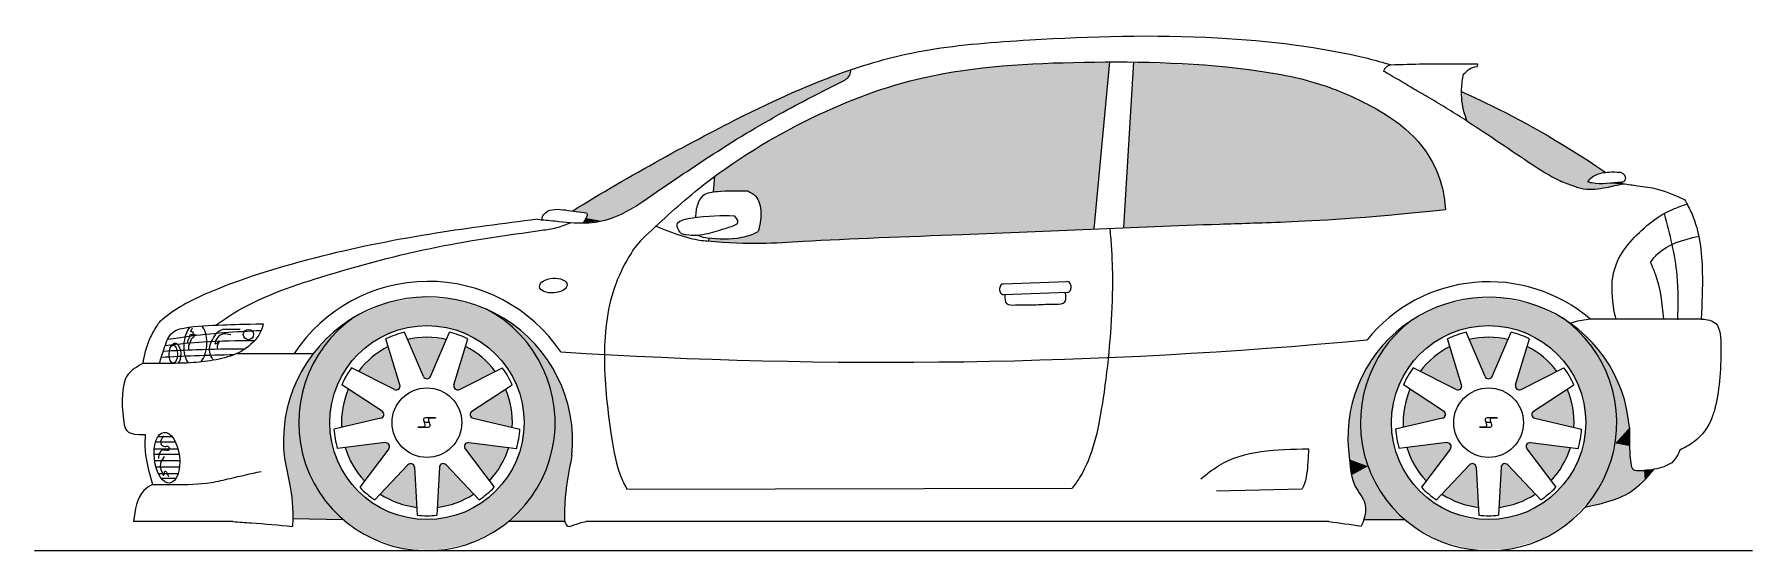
# Model space of a CAD drawing. Header units: millimetres. Extents: x 260.68 to 265.1, y 243.55 to 244.88.
import ezdxf

# ---------------------------------------------------------------- set-up
doc = ezdxf.new("R2010")
doc.units = ezdxf.units.MM
doc.layers.add('HATCH', color=7, linetype='Continuous')

# ---------------------------------------------------------------- blocks, each defined once
blk = doc.blocks.new('*U1')
at = {"layer": 'HATCH', "linetype": 'Continuous'}
for points in [[(119.2077, 113.9898), (119.1284, 113.9704), (119.3693, 113.9738)], [(119.2894, 113.991), (119.2077, 113.9898), (119.3693, 113.9738)], [(119.0554, 113.9337), (118.9932, 113.8728), (119.1885, 113.911)], [(119.1284, 113.9704), (119.0554, 113.9337), (119.4433, 113.9393)], [(119.4433, 113.9393), (119.0554, 113.9337), (119.2532, 113.9196)], [(119.0554, 113.9337), (119.1885, 113.911), (119.2532, 113.9196)], [(119.3693, 113.9738), (119.1284, 113.9704), (119.4433, 113.9393)], [(119.4433, 113.9393), (119.2532, 113.9196), (119.3179, 113.911)], [(119.4433, 113.9393), (119.3179, 113.911), (119.5072, 113.8802)], [(119.1885, 113.911), (118.9932, 113.8728), (119.1282, 113.8861)], [(119.1282, 113.8861), (118.9932, 113.8728), (119.0764, 113.8463)], [(119.3179, 113.911), (119.3782, 113.8861), (119.5072, 113.8802)], [(119.3782, 113.8861), (119.43, 113.8463), (119.5072, 113.8802)], [(118.9932, 113.8728), (118.9491, 113.7977), (119.0764, 113.8463)], [(119.0764, 113.8463), (118.9491, 113.7977), (119.0367, 113.7946)], [(119.5072, 113.8802), (119.43, 113.8463), (119.5534, 113.8065)], [(119.43, 113.8463), (119.4697, 113.7946), (119.5534, 113.8065)], [(118.9491, 113.7977), (118.9262, 113.7138), (119.0367, 113.7946)], [(119.5534, 113.8065), (119.4697, 113.7946), (119.5788, 113.7232)], [(119.0367, 113.7946), (118.9262, 113.7138), (119.0117, 113.7343)], [(119.4697, 113.7946), (119.4947, 113.7343), (119.5788, 113.7232)], [(118.9262, 113.7138), (118.926, 113.6267), (119.0032, 113.6696)], [(119.0117, 113.7343), (118.9262, 113.7138), (119.0032, 113.6696)], [(119.4947, 113.7343), (119.5032, 113.6696), (119.5788, 113.7232)], [(119.5788, 113.7232), (119.5032, 113.6696), (119.5815, 113.6362)], [(119.0032, 113.6696), (118.926, 113.6267), (119.0117, 113.6048)], [(119.5032, 113.6696), (119.4947, 113.6048), (119.5815, 113.6362)], [(118.926, 113.6267), (118.9486, 113.5426), (119.0117, 113.6048)], [(119.5815, 113.6362), (119.4947, 113.6048), (119.5613, 113.5515)], [(119.0117, 113.6048), (118.9486, 113.5426), (119.0367, 113.5446)], [(119.4947, 113.6048), (119.4697, 113.5446), (119.5613, 113.5515)], [(119.0367, 113.5446), (118.9486, 113.5426), (119.0764, 113.4928)], [(118.9486, 113.5426), (118.9923, 113.4674), (119.0764, 113.4928)], [(119.4697, 113.5446), (119.43, 113.4928), (119.5197, 113.475)], [(119.5613, 113.5515), (119.4697, 113.5446), (119.5197, 113.475)], [(119.0764, 113.4928), (118.9923, 113.4674), (119.1282, 113.453)], [(119.43, 113.4928), (119.3782, 113.453), (119.5197, 113.475)], [(118.9923, 113.4674), (119.0543, 113.4062), (119.1282, 113.453)], [(119.1282, 113.453), (119.0543, 113.4062), (119.1885, 113.4281)], [(119.3782, 113.453), (119.3179, 113.4281), (119.4596, 113.4121)], [(119.5197, 113.475), (119.3782, 113.453), (119.4596, 113.4121)], [(119.1885, 113.4281), (119.0543, 113.4062), (119.2532, 113.4196)], [(119.2532, 113.4196), (119.0543, 113.4062), (119.4596, 113.4121)], [(119.4596, 113.4121), (119.0543, 113.4062), (119.3851, 113.3671)], [(119.0543, 113.4062), (119.13, 113.3634), (119.3851, 113.3671)], [(119.3179, 113.4281), (119.2532, 113.4196), (119.4596, 113.4121)], [(119.3851, 113.3671), (119.13, 113.3634), (119.3014, 113.3431)], [(119.13, 113.3634), (119.2144, 113.3418), (119.3014, 113.3431)]]:
    blk.add_solid(points, dxfattribs=at)
blk = doc.blocks.new('*U2')
at = {"layer": 'HATCH', "color": 251, "linetype": 'Continuous'}
for points in [[(119.0554, 113.9337), (118.9916, 113.8808), (118.9951, 113.8752)], [(119.4433, 113.9393), (119.5104, 113.8763), (119.5106, 113.8862)], [(119.5106, 113.8862), (119.5104, 113.8763), (119.5635, 113.8188)], [(118.9916, 113.8808), (118.9415, 113.8147), (118.9951, 113.8752)], [(118.9951, 113.8752), (118.9415, 113.8147), (118.9515, 113.8034)], [(119.5104, 113.8763), (119.5575, 113.7973), (119.5635, 113.8188)], [(118.9415, 113.8147), (118.9077, 113.7391), (118.9515, 113.8034)], [(118.9515, 113.8034), (118.9077, 113.7391), (118.9275, 113.7229)], [(119.5635, 113.8188), (119.5575, 113.7973), (119.5992, 113.7409)], [(119.5575, 113.7973), (119.5809, 113.7083), (119.5992, 113.7409)], [(118.9077, 113.7391), (118.892, 113.6577), (118.9275, 113.7229)], [(118.9275, 113.7229), (118.892, 113.6577), (118.9246, 113.639)], [(119.5992, 113.7409), (119.5809, 113.7083), (119.6156, 113.6568)], [(119.5809, 113.7083), (119.5789, 113.6163), (119.6156, 113.6568)], [(118.892, 113.6577), (118.8951, 113.5749), (118.9246, 113.639)], [(118.9246, 113.639), (118.8951, 113.5749), (118.9429, 113.5571)], [(119.6156, 113.6568), (119.5789, 113.6163), (119.6157, 113.6284)], [(119.6157, 113.6284), (119.5789, 113.6163), (119.616, 113.6093)], [(119.5789, 113.6163), (119.5515, 113.5285), (119.616, 113.6093)], [(119.616, 113.6093), (119.5515, 113.5285), (119.6166, 113.5896)], [(119.6166, 113.5896), (119.5515, 113.5285), (119.6184, 113.5699)], [(118.8951, 113.5749), (118.9002, 113.5338), (118.9429, 113.5571)], [(118.9429, 113.5571), (118.9002, 113.5338), (118.9814, 113.4824)], [(118.9002, 113.5338), (118.9154, 113.4963), (118.9814, 113.4824)], [(119.6184, 113.5699), (119.5515, 113.5285), (119.6241, 113.5503)], [(119.6241, 113.5503), (119.5515, 113.5285), (119.6368, 113.5461)], [(119.6368, 113.5461), (119.5515, 113.5285), (119.6533, 113.546)], [(119.6533, 113.546), (119.5515, 113.5285), (119.6549, 113.5219)], [(119.6782, 113.5492), (119.6533, 113.546), (119.6549, 113.5219)], [(118.9154, 113.4963), (118.9348, 113.4606), (118.9814, 113.4824)], [(119.5515, 113.5285), (119.501, 113.4516), (119.6549, 113.5219)], [(119.6549, 113.5219), (119.501, 113.4516), (119.6263, 113.4969)], [(119.6263, 113.4969), (119.501, 113.4516), (119.5855, 113.4746)], [(118.9814, 113.4824), (118.9348, 113.4606), (119.0374, 113.4198)], [(118.9348, 113.4606), (118.9362, 113.4404), (119.0374, 113.4198)], [(119.5855, 113.4746), (119.501, 113.4516), (119.5518, 113.4635)], [(118.9362, 113.4404), (118.9319, 113.4198), (119.0374, 113.4198)]]:
    blk.add_solid(points, dxfattribs=at)
blk = doc.blocks.new('*U3')
at = {"layer": 'HATCH', "color": 251, "linetype": 'Continuous'}
for points in [[(116.334, 113.9418), (116.2656, 113.8898), (116.2701, 113.8844)], [(116.6735, 113.962), (116.7402, 113.9158), (116.7409, 113.9234)], [(116.2656, 113.8898), (116.2109, 113.8235), (116.2701, 113.8844)], [(116.7409, 113.9234), (116.7402, 113.9158), (116.7989, 113.8716)], [(116.7402, 113.9158), (116.7937, 113.8548), (116.7989, 113.8716)], [(116.2701, 113.8844), (116.2109, 113.8235), (116.2231, 113.8124)], [(116.7989, 113.8716), (116.7937, 113.8548), (116.8449, 113.809)], [(116.7937, 113.8548), (116.8306, 113.7825), (116.8449, 113.809)], [(116.2109, 113.8235), (116.1728, 113.7465), (116.2231, 113.8124)], [(116.2231, 113.8124), (116.1728, 113.7465), (116.1963, 113.7308)], [(116.8449, 113.809), (116.8306, 113.7825), (116.8769, 113.7381)], [(116.8306, 113.7825), (116.8488, 113.7035), (116.8769, 113.7381)], [(116.1728, 113.7465), (116.1535, 113.6627), (116.1963, 113.7308)], [(116.1963, 113.7308), (116.1535, 113.6627), (116.1915, 113.645)], [(116.8769, 113.7381), (116.8488, 113.7035), (116.8934, 113.6622)], [(116.8488, 113.7035), (116.8471, 113.6223), (116.8934, 113.6622)], [(116.1535, 113.6627), (116.1538, 113.5768), (116.1915, 113.645)], [(116.1915, 113.645), (116.1538, 113.5768), (116.209, 113.5608)], [(116.8471, 113.6223), (116.8257, 113.5441), (116.8938, 113.5845)], [(116.8934, 113.6622), (116.8471, 113.6223), (116.8938, 113.5845)], [(116.1538, 113.5768), (116.1676, 113.5071), (116.209, 113.5608)], [(116.8938, 113.5845), (116.8257, 113.5441), (116.8789, 113.4999)], [(116.209, 113.5608), (116.1676, 113.5071), (116.2476, 113.4841)], [(116.8257, 113.5441), (116.7859, 113.4734), (116.8789, 113.4999)], [(116.1676, 113.5071), (116.1733, 113.4704), (116.2476, 113.4841)], [(116.8789, 113.4999), (116.7859, 113.4734), (116.875, 113.4146)], [(116.2476, 113.4841), (116.1733, 113.4704), (116.3047, 113.4199)], [(116.1733, 113.4704), (116.1751, 113.4224), (116.3047, 113.4199)], [(116.7859, 113.4734), (116.73, 113.4146), (116.875, 113.4146)]]:
    blk.add_solid(points, dxfattribs=at)
blk = doc.blocks.new('*U4')
at = {"layer": 'HATCH', "linetype": 'Continuous'}
for points in [[(116.4146, 113.9773), (116.334, 113.9418), (116.6735, 113.962)], [(116.5013, 113.9929), (116.4146, 113.9773), (116.5892, 113.9877)], [(116.5892, 113.9877), (116.4146, 113.9773), (116.6735, 113.962)], [(116.334, 113.9418), (116.2703, 113.8847), (116.4558, 113.911)], [(116.6735, 113.962), (116.334, 113.9418), (116.5205, 113.9196)], [(116.334, 113.9418), (116.4558, 113.911), (116.5205, 113.9196)], [(116.6735, 113.962), (116.5205, 113.9196), (116.7435, 113.9128)], [(116.4558, 113.911), (116.2703, 113.8847), (116.3955, 113.8861)], [(116.3955, 113.8861), (116.2703, 113.8847), (116.3438, 113.8463)], [(116.5205, 113.9196), (116.5852, 113.911), (116.7435, 113.9128)], [(116.7435, 113.9128), (116.5852, 113.911), (116.7986, 113.8473)], [(116.5852, 113.911), (116.6455, 113.8861), (116.7986, 113.8473)], [(116.6455, 113.8861), (116.6973, 113.8463), (116.7986, 113.8473)], [(116.2703, 113.8847), (116.2234, 113.8131), (116.3438, 113.8463)], [(116.3438, 113.8463), (116.2234, 113.8131), (116.304, 113.7946)], [(116.7986, 113.8473), (116.6973, 113.8463), (116.8349, 113.7699)], [(116.6973, 113.8463), (116.737, 113.7946), (116.8349, 113.7699)], [(116.2234, 113.8131), (116.1965, 113.7319), (116.304, 113.7946)], [(116.304, 113.7946), (116.1965, 113.7319), (116.2791, 113.7343)], [(116.737, 113.7946), (116.762, 113.7343), (116.8349, 113.7699)], [(116.8349, 113.7699), (116.762, 113.7343), (116.8501, 113.6857)], [(116.1965, 113.7319), (116.1913, 113.6465), (116.2705, 113.6696)], [(116.2791, 113.7343), (116.1965, 113.7319), (116.2705, 113.6696)], [(116.762, 113.7343), (116.7705, 113.6696), (116.8501, 113.6857)], [(116.2705, 113.6696), (116.1913, 113.6465), (116.2791, 113.6048)], [(116.7705, 113.6696), (116.762, 113.6048), (116.8432, 113.6004)], [(116.8501, 113.6857), (116.7705, 113.6696), (116.8432, 113.6004)], [(116.1913, 113.6465), (116.2083, 113.5626), (116.2791, 113.6048)], [(116.2791, 113.6048), (116.2083, 113.5626), (116.304, 113.5446)], [(116.762, 113.6048), (116.737, 113.5446), (116.8432, 113.6004)], [(116.8432, 113.6004), (116.737, 113.5446), (116.8146, 113.5197)], [(116.2083, 113.5626), (116.2463, 113.4859), (116.304, 113.5446)], [(116.304, 113.5446), (116.2463, 113.4859), (116.3438, 113.4928)], [(116.737, 113.5446), (116.6973, 113.4928), (116.8146, 113.5197)], [(116.3438, 113.4928), (116.2463, 113.4859), (116.3955, 113.453)], [(116.6973, 113.4928), (116.6455, 113.453), (116.7662, 113.4492)], [(116.8146, 113.5197), (116.6973, 113.4928), (116.7662, 113.4492)], [(116.2463, 113.4859), (116.3028, 113.4216), (116.3955, 113.453)], [(116.3955, 113.453), (116.3028, 113.4216), (116.4558, 113.4281)], [(116.6455, 113.453), (116.5852, 113.4281), (116.7662, 113.4492)], [(116.7662, 113.4492), (116.5852, 113.4281), (116.7012, 113.3934)], [(116.4558, 113.4281), (116.3028, 113.4216), (116.5205, 113.4196)], [(116.3028, 113.4216), (116.3738, 113.374), (116.5205, 113.4196)], [(116.5205, 113.4196), (116.3738, 113.374), (116.7012, 113.3934)], [(116.5852, 113.4281), (116.5205, 113.4196), (116.7012, 113.3934)], [(116.7012, 113.3934), (116.3738, 113.374), (116.6242, 113.3562)], [(116.3738, 113.374), (116.4548, 113.3462), (116.6242, 113.3562)], [(116.6242, 113.3562), (116.4548, 113.3462), (116.5401, 113.3401)]]:
    blk.add_solid(points, dxfattribs=at)
blk = doc.blocks.new('*U5')
at = {"layer": 'HATCH', "color": 251, "linetype": 'Continuous'}
for points in [[(116.5958, 113.4628), (116.5526, 113.5545), (116.547, 113.4511)], [(116.5526, 113.5545), (116.5958, 113.4628), (116.5559, 113.5614)], [(116.5559, 113.5614), (116.6407, 113.4853), (116.563, 113.564)], [(116.6407, 113.4853), (116.5559, 113.5614), (116.5958, 113.4628)], [(116.5699, 113.5608), (116.563, 113.564), (116.6407, 113.4853)]]:
    blk.add_solid(points, dxfattribs=at)
blk = doc.blocks.new('*U6')
at = {"layer": 'HATCH', "color": 251, "linetype": 'Continuous'}
for points in [[(116.6171, 113.6094), (116.731, 113.6056), (116.6209, 113.616)], [(116.731, 113.6056), (116.6171, 113.6094), (116.7111, 113.5596)], [(116.6191, 113.6021), (116.7111, 113.5596), (116.6171, 113.6094)], [(116.7111, 113.5596), (116.6191, 113.6021), (116.6812, 113.5192)], [(116.6282, 113.618), (116.6209, 113.616), (116.731, 113.6056)]]:
    blk.add_solid(points, dxfattribs=at)
blk = doc.blocks.new('*U7')
at = {"layer": 'HATCH', "color": 251, "linetype": 'Continuous'}
for points in [[(116.6362, 113.6993), (116.6319, 113.693), (116.7229, 113.7559)], [(116.6332, 113.6856), (116.7229, 113.7559), (116.6319, 113.693)], [(116.7229, 113.7559), (116.6332, 113.6856), (116.7372, 113.7078)], [(116.6394, 113.6812), (116.7372, 113.7078), (116.6332, 113.6856)], [(116.7372, 113.7078), (116.6394, 113.6812), (116.7402, 113.6576)]]:
    blk.add_solid(points, dxfattribs=at)
blk = doc.blocks.new('*U8')
at = {"layer": 'HATCH', "color": 251, "linetype": 'Continuous'}
for points in [[(116.59, 113.7667), (116.5907, 113.7591), (116.6201, 113.8658)], [(116.5966, 113.7542), (116.6201, 113.8658), (116.5907, 113.7591)], [(116.6201, 113.8658), (116.5966, 113.7542), (116.662, 113.8381)], [(116.6041, 113.7548), (116.662, 113.8381), (116.5966, 113.7542)], [(116.662, 113.8381), (116.6041, 113.7548), (116.6965, 113.8016)]]:
    blk.add_solid(points, dxfattribs=at)
blk = doc.blocks.new('*U9')
at = {"layer": 'HATCH', "color": 251, "linetype": 'Continuous'}
for points in [[(116.4707, 113.8838), (116.5243, 113.7833), (116.5205, 113.8896)], [(116.5297, 113.7886), (116.5205, 113.8896), (116.5243, 113.7833)], [(116.5205, 113.8896), (116.5297, 113.7886), (116.5704, 113.8838)], [(116.5113, 113.7886), (116.5167, 113.7833), (116.4707, 113.8838)], [(116.5243, 113.7833), (116.4707, 113.8838), (116.5167, 113.7833)]]:
    blk.add_solid(points, dxfattribs=at)
blk = doc.blocks.new('*U10')
at = {"layer": 'HATCH', "color": 251, "linetype": 'Continuous'}
for points in [[(116.3791, 113.8381), (116.4511, 113.7667), (116.421, 113.8658)], [(116.3446, 113.8016), (116.4503, 113.7591), (116.3791, 113.8381)], [(116.437, 113.7548), (116.4445, 113.7542), (116.3446, 113.8016)], [(116.4503, 113.7591), (116.3446, 113.8016), (116.4445, 113.7542)], [(116.4511, 113.7667), (116.3791, 113.8381), (116.4503, 113.7591)]]:
    blk.add_solid(points, dxfattribs=at)
blk = doc.blocks.new('*U11')
at = {"layer": 'HATCH', "color": 251, "linetype": 'Continuous'}
for points in [[(116.3039, 113.7078), (116.4049, 113.6993), (116.3182, 113.7559)], [(116.3009, 113.6576), (116.4092, 113.693), (116.3039, 113.7078)], [(116.4092, 113.693), (116.3009, 113.6576), (116.4079, 113.6856)], [(116.4017, 113.6812), (116.4079, 113.6856), (116.3009, 113.6576)], [(116.4049, 113.6993), (116.3039, 113.7078), (116.4092, 113.693)]]:
    blk.add_solid(points, dxfattribs=at)
blk = doc.blocks.new('*U12')
at = {"layer": 'HATCH', "color": 251, "linetype": 'Continuous'}
for points in [[(116.33, 113.5596), (116.4128, 113.618), (116.31, 113.6056)], [(116.4128, 113.618), (116.33, 113.5596), (116.4201, 113.616)], [(116.3599, 113.5192), (116.4201, 113.616), (116.33, 113.5596)], [(116.4201, 113.616), (116.3599, 113.5192), (116.4239, 113.6094)], [(116.422, 113.6021), (116.4239, 113.6094), (116.3599, 113.5192)]]:
    blk.add_solid(points, dxfattribs=at)
blk = doc.blocks.new('*U13')
at = {"layer": 'HATCH', "color": 251, "linetype": 'Continuous'}
for points in [[(116.4453, 113.4628), (116.4712, 113.5608), (116.4004, 113.4853)], [(116.4941, 113.4511), (116.4781, 113.564), (116.4453, 113.4628)], [(116.4712, 113.5608), (116.4453, 113.4628), (116.4781, 113.564)], [(116.4781, 113.564), (116.4941, 113.4511), (116.4852, 113.5614)], [(116.4885, 113.5545), (116.4852, 113.5614), (116.4941, 113.4511)]]:
    blk.add_solid(points, dxfattribs=at)
blk = doc.blocks.new('*U14')
at = {"layer": 'HATCH', "color": 251, "linetype": 'Continuous'}
for points in [[(119.3284, 113.4628), (119.2853, 113.5545), (119.2796, 113.4511)], [(119.2853, 113.5545), (119.3284, 113.4628), (119.2885, 113.5614)], [(119.2885, 113.5614), (119.3733, 113.4853), (119.2956, 113.564)], [(119.3733, 113.4853), (119.2885, 113.5614), (119.3284, 113.4628)], [(119.3025, 113.5608), (119.2956, 113.564), (119.3733, 113.4853)]]:
    blk.add_solid(points, dxfattribs=at)
blk = doc.blocks.new('*U15')
at = {"layer": 'HATCH', "color": 251, "linetype": 'Continuous'}
for points in [[(119.3498, 113.6094), (119.4637, 113.6056), (119.3536, 113.616)], [(119.4637, 113.6056), (119.3498, 113.6094), (119.4437, 113.5596)], [(119.3517, 113.6021), (119.4437, 113.5596), (119.3498, 113.6094)], [(119.4437, 113.5596), (119.3517, 113.6021), (119.4138, 113.5192)], [(119.3609, 113.618), (119.3536, 113.616), (119.4637, 113.6056)]]:
    blk.add_solid(points, dxfattribs=at)
blk = doc.blocks.new('*U16')
at = {"layer": 'HATCH', "color": 251, "linetype": 'Continuous'}
for points in [[(119.3688, 113.6993), (119.3645, 113.693), (119.4555, 113.7559)], [(119.3658, 113.6856), (119.4555, 113.7559), (119.3645, 113.693)], [(119.4555, 113.7559), (119.3658, 113.6856), (119.4698, 113.7078)], [(119.372, 113.6812), (119.4698, 113.7078), (119.3658, 113.6856)], [(119.4698, 113.7078), (119.372, 113.6812), (119.4729, 113.6576)]]:
    blk.add_solid(points, dxfattribs=at)
blk = doc.blocks.new('*U17')
at = {"layer": 'HATCH', "color": 251, "linetype": 'Continuous'}
for points in [[(119.3227, 113.7667), (119.3234, 113.7591), (119.3527, 113.8658)], [(119.3292, 113.7542), (119.3527, 113.8658), (119.3234, 113.7591)], [(119.3527, 113.8658), (119.3292, 113.7542), (119.3946, 113.8381)], [(119.3368, 113.7548), (119.3946, 113.8381), (119.3292, 113.7542)], [(119.3946, 113.8381), (119.3368, 113.7548), (119.4291, 113.8016)]]:
    blk.add_solid(points, dxfattribs=at)
blk = doc.blocks.new('*U18')
at = {"layer": 'HATCH', "color": 251, "linetype": 'Continuous'}
for points in [[(119.2033, 113.8838), (119.257, 113.7833), (119.2532, 113.8896)], [(119.2624, 113.7886), (119.2532, 113.8896), (119.257, 113.7833)], [(119.2532, 113.8896), (119.2624, 113.7886), (119.3031, 113.8838)], [(119.244, 113.7886), (119.2494, 113.7833), (119.2033, 113.8838)], [(119.257, 113.7833), (119.2033, 113.8838), (119.2494, 113.7833)]]:
    blk.add_solid(points, dxfattribs=at)
blk = doc.blocks.new('*U19')
at = {"layer": 'HATCH', "color": 251, "linetype": 'Continuous'}
for points in [[(119.1118, 113.8381), (119.1837, 113.7667), (119.1537, 113.8658)], [(119.0772, 113.8016), (119.183, 113.7591), (119.1118, 113.8381)], [(119.1696, 113.7548), (119.1772, 113.7542), (119.0772, 113.8016)], [(119.183, 113.7591), (119.0772, 113.8016), (119.1772, 113.7542)], [(119.1837, 113.7667), (119.1118, 113.8381), (119.183, 113.7591)]]:
    blk.add_solid(points, dxfattribs=at)
blk = doc.blocks.new('*U20')
at = {"layer": 'HATCH', "color": 251, "linetype": 'Continuous'}
for points in [[(119.0365, 113.7078), (119.1375, 113.6993), (119.0508, 113.7559)], [(119.0335, 113.6576), (119.1418, 113.693), (119.0365, 113.7078)], [(119.1418, 113.693), (119.0335, 113.6576), (119.1405, 113.6856)], [(119.1343, 113.6812), (119.1405, 113.6856), (119.0335, 113.6576)], [(119.1375, 113.6993), (119.0365, 113.7078), (119.1418, 113.693)]]:
    blk.add_solid(points, dxfattribs=at)
blk = doc.blocks.new('*U21')
at = {"layer": 'HATCH', "color": 251, "linetype": 'Continuous'}
for points in [[(119.0627, 113.5596), (119.1455, 113.618), (119.0427, 113.6056)], [(119.1455, 113.618), (119.0627, 113.5596), (119.1528, 113.616)], [(119.0926, 113.5192), (119.1528, 113.616), (119.0627, 113.5596)], [(119.1528, 113.616), (119.0926, 113.5192), (119.1566, 113.6094)], [(119.1547, 113.6021), (119.1566, 113.6094), (119.0926, 113.5192)]]:
    blk.add_solid(points, dxfattribs=at)
blk = doc.blocks.new('*U22')
at = {"layer": 'HATCH', "color": 251, "linetype": 'Continuous'}
for points in [[(119.1779, 113.4628), (119.2038, 113.5608), (119.133, 113.4853)], [(119.2268, 113.4511), (119.2107, 113.564), (119.1779, 113.4628)], [(119.2038, 113.5608), (119.1779, 113.4628), (119.2107, 113.564)], [(119.2107, 113.564), (119.2268, 113.4511), (119.2178, 113.5614)], [(119.2211, 113.5545), (119.2178, 113.5614), (119.2268, 113.4511)]]:
    blk.add_solid(points, dxfattribs=at)
blk = doc.blocks.new('*U23')
at = {"layer": 'HATCH', "linetype": 'Continuous'}
for points in [[(117.5929, 114.5508), (117.4808, 114.5286), (117.4225, 114.4615)], [(117.6106, 114.5785), (117.4808, 114.5286), (117.607, 114.562)], [(117.607, 114.562), (117.4808, 114.5286), (117.5929, 114.5508)], [(117.4808, 114.5286), (117.4076, 114.4955), (117.4225, 114.4615)], [(117.4225, 114.4615), (117.3221, 114.4537), (117.2579, 114.362)], [(117.4076, 114.4955), (117.3221, 114.4537), (117.4225, 114.4615)], [(117.3221, 114.4537), (117.2222, 114.4021), (117.2579, 114.362)], [(117.2222, 114.4021), (117.1134, 114.343), (117.2579, 114.362)], [(117.1134, 114.343), (116.8957, 114.2153), (117.0983, 114.2548)], [(117.2579, 114.362), (117.1134, 114.343), (117.0983, 114.2548)], [(117.0983, 114.2548), (116.8957, 114.2153), (117.0159, 114.2045)], [(116.8957, 114.2153), (116.9315, 114.2105), (117.0159, 114.2045)], [(116.9301, 114.1968), (116.9225, 114.1841), (116.9704, 114.1894)], [(116.9315, 114.2105), (116.9301, 114.1968), (117.0159, 114.2045)], [(117.0159, 114.2045), (116.9301, 114.1968), (116.9704, 114.1894)]]:
    blk.add_solid(points, dxfattribs=at)
blk = doc.blocks.new('*U24')
at = {"layer": 'HATCH', "linetype": 'Continuous'}
for points in [[(118.1389, 114.5967), (118.0022, 114.589), (118.2379, 114.1689)], [(118.278, 114.5991), (118.1389, 114.5967), (118.2379, 114.1689)], [(117.8692, 114.5726), (117.741, 114.544), (118.2379, 114.1689)], [(118.0022, 114.589), (117.8692, 114.5726), (118.2379, 114.1689)], [(117.741, 114.544), (117.6173, 114.5018), (118.2379, 114.1689)], [(117.6173, 114.5018), (117.4961, 114.4474), (118.2379, 114.1689)], [(117.4961, 114.4474), (117.3767, 114.3818), (118.2379, 114.1689)], [(117.3767, 114.3818), (117.262, 114.3049), (117.3462, 114.2668)], [(117.3767, 114.3818), (117.3462, 114.2668), (118.2379, 114.1689)], [(117.262, 114.3049), (117.2582, 114.2645), (117.3462, 114.2668)], [(117.3462, 114.2668), (117.3695, 114.2491), (118.2379, 114.1689)], [(117.3695, 114.2491), (117.3795, 114.2209), (118.2379, 114.1689)], [(117.3795, 114.2209), (117.3791, 114.1906), (118.2379, 114.1689)], [(117.3729, 114.1617), (117.3431, 114.15), (117.9849, 114.1582)], [(117.9849, 114.1582), (117.3431, 114.15), (117.7244, 114.148)], [(117.3791, 114.1906), (117.3729, 114.1617), (118.2379, 114.1689)], [(118.2379, 114.1689), (117.3729, 114.1617), (117.9849, 114.1582)], [(117.2471, 114.1455), (117.2463, 114.1374), (117.3113, 114.1445)], [(117.3113, 114.1445), (117.2463, 114.1374), (117.5985, 114.1427)], [(117.5985, 114.1427), (117.2463, 114.1374), (117.4839, 114.1368)], [(117.2463, 114.1374), (117.318, 114.1327), (117.4839, 114.1368)], [(117.3431, 114.15), (117.3113, 114.1445), (117.7244, 114.148)], [(117.7244, 114.148), (117.3113, 114.1445), (117.5985, 114.1427)], [(117.4839, 114.1368), (117.318, 114.1327), (117.378, 114.132)]]:
    blk.add_solid(points, dxfattribs=at)
blk = doc.blocks.new('*U25')
at = {"layer": 'HATCH', "linetype": 'Continuous'}
for points in [[(118.3403, 114.5989), (118.3144, 114.1721), (118.5526, 114.5887)], [(118.5526, 114.5887), (118.3144, 114.1721), (118.66, 114.5763)], [(118.66, 114.5763), (118.3144, 114.1721), (118.7691, 114.5559)], [(118.7691, 114.5559), (118.3144, 114.1721), (118.826, 114.5395)], [(118.826, 114.5395), (118.3144, 114.1721), (118.8853, 114.5168)], [(118.8853, 114.5168), (118.3144, 114.1721), (118.9445, 114.4886)], [(118.9445, 114.4886), (118.3144, 114.1721), (118.9993, 114.4563)], [(118.9993, 114.4563), (118.3144, 114.1721), (119.0471, 114.4194)], [(119.0471, 114.4194), (118.3144, 114.1721), (119.087, 114.3751)], [(119.087, 114.3751), (118.3144, 114.1721), (119.1182, 114.3204)], [(119.1182, 114.3204), (118.3144, 114.1721), (119.1303, 114.2882)], [(119.1303, 114.2882), (118.3144, 114.1721), (119.1354, 114.2703)], [(119.1354, 114.2703), (118.3144, 114.1721), (119.1383, 114.254)], [(119.1383, 114.254), (118.3144, 114.1721), (119.1401, 114.2396)], [(119.1401, 114.2396), (118.3144, 114.1721), (119.1423, 114.2192)], [(119.1423, 114.2192), (118.3144, 114.1721), (119.0767, 114.2124)], [(119.0767, 114.2124), (118.3144, 114.1721), (119.0178, 114.2067)], [(119.0178, 114.2067), (118.3144, 114.1721), (118.9652, 114.202)], [(118.9652, 114.202), (118.3144, 114.1721), (118.9182, 114.1981)], [(118.9182, 114.1981), (118.3144, 114.1721), (118.8387, 114.1925)], [(118.8387, 114.1925), (118.3144, 114.1721), (118.7746, 114.189)], [(118.7746, 114.189), (118.3144, 114.1721), (118.5956, 114.1824)], [(118.7746, 114.189), (118.5956, 114.1824), (118.7213, 114.1867)], [(118.7213, 114.1867), (118.5956, 114.1824), (118.6749, 114.185)]]:
    blk.add_solid(points, dxfattribs=at)
blk = doc.blocks.new('*U26')
at = {"layer": 'HATCH', "linetype": 'Continuous'}
for points in [[(119.1835, 114.5227), (119.1864, 114.4857), (119.357, 114.4364)], [(119.1864, 114.4857), (119.1972, 114.4472), (119.357, 114.4364)], [(119.1972, 114.4472), (119.198, 114.4467), (119.357, 114.4364)], [(119.198, 114.4467), (119.3856, 114.3218), (119.357, 114.4364)], [(119.357, 114.4364), (119.3856, 114.3218), (119.4497, 114.3824)], [(119.4497, 114.3824), (119.3856, 114.3218), (119.5005, 114.3505)], [(119.5005, 114.3505), (119.3856, 114.3218), (119.5553, 114.3146)], [(119.3856, 114.3218), (119.4346, 114.2942), (119.5553, 114.3146)], [(119.5553, 114.3146), (119.4346, 114.2942), (119.5286, 114.3076)], [(119.5286, 114.3076), (119.4346, 114.2942), (119.5079, 114.2902)], [(119.4346, 114.2942), (119.4874, 114.2746), (119.5079, 114.2902)], [(119.5079, 114.2902), (119.4874, 114.2746), (119.5496, 114.2851)], [(119.5496, 114.2851), (119.4874, 114.2746), (119.5987, 114.285)], [(119.5987, 114.285), (119.4874, 114.2746), (119.5433, 114.2735)], [(119.5927, 114.2891), (119.5496, 114.2851), (119.5987, 114.285)], [(119.4874, 114.2746), (119.5151, 114.271), (119.5433, 114.2735)]]:
    blk.add_solid(points, dxfattribs=at)

msp = doc.modelspace()

# ---------------------------------------------------------------- linework, layer by layer
for p, q in [((263.403, 244.3755), (263.4431, 244.8057)), ((263.4795, 244.3787), (263.5054, 244.8056)), ((262.4233, 244.471), (262.427, 244.5114)), ((262.4114, 244.3439), (262.4122, 244.352)), ((263.1696, 244.2339), (263.3327, 244.2397)), ((263.343, 244.23), (263.3433, 244.2219)), ((263.1603, 244.2154), (263.16, 244.2236)), ((263.3337, 244.2115), (263.1706, 244.2057)), ((264.965, 244.1429), (264.6806, 244.1429)), ((261.6161, 243.9732), (261.5802, 244.0917)), ((261.6764, 243.9951), (261.6278, 244.109)), ((261.6948, 243.9951), (261.7435, 244.109)), ((261.7551, 243.9732), (261.791, 244.0917)), ((264.3488, 243.9732), (264.3129, 244.0917)), ((264.4091, 243.9951), (264.3604, 244.109)), ((264.4275, 243.9951), (264.4761, 244.109)), ((264.4878, 243.9732), (264.5237, 244.0917)), ((261.1961, 244.0542), (261.393, 244.0542)), ((261.6021, 243.9614), (261.4916, 244.0173)), ((261.7692, 243.9614), (261.8797, 244.0173)), ((264.3347, 243.9614), (264.2242, 244.0173)), ((264.5018, 243.9614), (264.6123, 244.0173)), ((261.57, 243.9058), (261.4663, 243.9735)), ((261.8013, 243.9058), (261.905, 243.9735)), ((264.3026, 243.9058), (264.1989, 243.9735)), ((264.5339, 243.9058), (264.6376, 243.9735)), ((261.5668, 243.8877), (261.4462, 243.8596)), ((261.8045, 243.8877), (261.9251, 243.8596)), ((264.2994, 243.8877), (264.1788, 243.8596)), ((264.5371, 243.8877), (264.6577, 243.8596)), ((261.5779, 243.8245), (261.455, 243.8097)), ((261.5871, 243.8086), (261.5128, 243.7095)), ((261.7841, 243.8086), (261.8584, 243.7095)), ((261.7933, 243.8245), (261.9163, 243.8097)), ((264.3106, 243.8245), (264.1876, 243.8097)), ((264.3198, 243.8086), (264.2455, 243.7095)), ((264.5168, 243.8086), (264.5911, 243.7095)), ((264.526, 243.8245), (264.6489, 243.8097)), ((261.6363, 243.7673), (261.5516, 243.677)), ((261.6535, 243.7611), (261.6603, 243.6374)), ((261.7177, 243.7611), (261.7109, 243.6374)), ((261.735, 243.7673), (261.8197, 243.677)), ((264.3689, 243.7673), (264.2842, 243.677)), ((264.3862, 243.7611), (264.393, 243.6374)), ((264.4504, 243.7611), (264.4436, 243.6374)), ((264.4676, 243.7673), (264.5523, 243.677)), ((262.2002, 243.7049), (263.3464, 243.7072)), ((263.718, 243.7004), (263.9384, 243.7054)), ((261.1863, 243.6211), (260.9306, 243.6211)), ((261.3402, 243.629), (261.4698, 243.6264)), ((262.0401, 243.6211), (261.8951, 243.6211)), ((264.0071, 243.6211), (262.0949, 243.6211)), ((264.097, 243.6264), (264.2025, 243.6264))]:
    msp.add_line(p, q)
at = {"color": 7}
for p, q in [((261.679, 243.8769), (261.6917, 243.8769)), ((261.692, 243.8761), (261.6793, 243.8761)), ((261.708, 243.8886), (261.6839, 243.8886)), ((261.708, 243.8879), (261.6969, 243.8879)), ((261.708, 243.8886), (261.708, 243.8879)), ((264.4117, 243.8769), (264.4243, 243.8769)), ((264.4246, 243.8761), (264.4119, 243.8761)), ((264.4406, 243.8886), (264.4165, 243.8886)), ((264.4406, 243.8879), (264.4295, 243.8879)), ((264.4406, 243.8886), (264.4406, 243.8879)), ((261.663, 243.8645), (261.663, 243.8651)), ((261.663, 243.8651), (261.6741, 243.8651)), ((261.663, 243.8645), (261.6871, 243.8645)), ((264.3956, 243.8645), (264.3956, 243.8651)), ((264.3956, 243.8651), (264.4068, 243.8651)), ((264.3956, 243.8645), (264.4197, 243.8645))]:
    msp.add_line(p, q, dxfattribs=at)
at = {"color": 252}
for p, q in [((260.9872, 243.8265), (261.0381, 243.8265)), ((260.9933, 243.84), (261.0296, 243.84)), ((260.9831, 243.7944), (261.0478, 243.7944)), ((260.9837, 243.8087), (261.0447, 243.8087)), ((260.9844, 243.7783), (261.0493, 243.7783)), ((260.9877, 243.7623), (261.0487, 243.7623)), ((260.9939, 243.7454), (261.0455, 243.7454)), ((261.0015, 243.7328), (261.0401, 243.7328))]:
    msp.add_line(p, q, dxfattribs=at)
at = {"color": 250}
msp.add_line((265.0979, 243.5461), (260.6751, 243.5461), dxfattribs=at)
at = {"color": 251}
msp.add_circle((261.2262, 244.1031), 0.0133, dxfattribs=at)
for centre, radius in [((261.6856, 243.8761), 0.25), ((264.4183, 243.8761), 0.25), ((261.6856, 243.8761), 0.0897), ((264.4183, 243.8761), 0.0897)]:
    msp.add_circle(centre, radius)
for centre, radius, start, end in [((261.6885, 243.8278), 0.4123, 34.017, 146.6961), ((263.17, 244.2239), 0.01, 92.0293, 182.0293), ((263.3331, 244.2297), 0.01, 2.0293, 92.0293), ((264.4188, 243.8364), 0.4028, 49.5275, 141.0811), ((261.6885, 243.8278), 0.3723, 354.3215, 186.8683), ((263.1703, 244.2157), 0.01, 182.0293, 272.0293), ((263.3333, 244.2215), 0.01, 272.0293, 2.0293), ((264.4188, 243.8364), 0.3628, 4.2604, 188.7176), ((261.6856, 243.8761), 0.33, 124.4122, 62.3926), ((264.4183, 243.8761), 0.33, 126.8299, 54.8249), ((261.6856, 243.8761), 0.24, 103.9483, 116.0517), ((261.6856, 243.8761), 0.22, 76.8954, 103.1046), ((261.6856, 243.8761), 0.24, 63.9483, 76.0517), ((264.4183, 243.8761), 0.24, 103.9483, 116.0517), ((264.4183, 243.8761), 0.22, 76.8954, 103.1046), ((264.4183, 243.8761), 0.24, 63.9483, 76.0517), ((261.6856, 243.8761), 0.22, 116.8954, 143.1046), ((261.6856, 243.8761), 0.22, 36.8954, 63.1046), ((262.8709, 257.2432), 13.2115, 266.35146, 275.36149), ((264.4183, 243.8761), 0.22, 116.8954, 143.1046), ((264.4183, 243.8761), 0.22, 36.8954, 63.1046), ((261.6856, 243.8761), 0.24, 143.9483, 156.0517), ((261.6856, 243.8761), 0.24, 23.9483, 36.0517), ((264.4183, 243.8761), 0.24, 143.9483, 156.0517), ((264.4183, 243.8761), 0.24, 23.9483, 36.0517), ((261.6856, 243.8761), 0.22, 156.8954, 183.1046), ((261.6066, 243.9703), 0.01, 243.1383, 16.8617), ((261.6856, 243.9991), 0.01, 203.1383, 336.8617), ((261.7647, 243.9703), 0.01, 163.1383, 296.8617), ((261.6856, 243.8761), 0.22, 356.8954, 23.1046), ((264.4183, 243.8761), 0.22, 156.8954, 183.1046), ((264.3392, 243.9703), 0.01, 243.1383, 16.8617), ((264.4183, 243.9991), 0.01, 203.1383, 336.8617), ((264.4973, 243.9703), 0.01, 163.1383, 296.8617), ((264.4183, 243.8761), 0.22, 356.8954, 23.1046), ((261.5645, 243.8974), 0.01, 283.1383, 56.8617), ((261.8068, 243.8974), 0.01, 123.1383, 256.8617), ((264.2971, 243.8974), 0.01, 283.1383, 56.8617), ((264.5394, 243.8974), 0.01, 123.1383, 256.8617), ((261.6856, 243.8761), 0.24, 183.9483, 196.0517), ((261.6856, 243.8761), 0.24, 343.9483, 356.0517), ((264.4183, 243.8761), 0.24, 183.9483, 196.0517), ((264.4183, 243.8761), 0.24, 343.9483, 356.0517), ((261.6856, 243.8761), 0.22, 196.8954, 223.1046), ((261.5791, 243.8146), 0.01, 323.1383, 96.8617), ((261.7921, 243.8146), 0.01, 83.1383, 216.8617), ((261.6856, 243.8761), 0.22, 316.8954, 343.1046), ((264.4183, 243.8761), 0.22, 196.8954, 223.1046), ((264.3118, 243.8146), 0.01, 323.1383, 96.8617), ((264.5248, 243.8146), 0.01, 83.1383, 216.8617), ((264.4183, 243.8761), 0.22, 316.8954, 343.1046), ((261.6436, 243.7605), 0.01, 3.1383, 136.8617), ((261.7277, 243.7605), 0.01, 43.1383, 176.8617), ((264.3762, 243.7605), 0.01, 3.1383, 136.8617), ((264.4603, 243.7605), 0.01, 43.1383, 176.8617), ((261.6856, 243.8761), 0.24, 223.9483, 236.0517), ((261.6856, 243.8761), 0.24, 303.9483, 316.0517), ((264.4183, 243.8761), 0.24, 223.9483, 236.0517), ((264.4183, 243.8761), 0.24, 303.9483, 316.0517), ((261.6856, 243.8761), 0.22, 236.8954, 263.1046), ((261.6856, 243.8761), 0.22, 276.8954, 303.1046), ((264.4183, 243.8761), 0.22, 236.8954, 263.1046), ((264.4183, 243.8761), 0.22, 276.8954, 303.1046), ((261.6856, 243.8761), 0.24, 263.9483, 276.0517), ((264.4183, 243.8761), 0.24, 263.9483, 276.0517)]:
    msp.add_arc(centre, radius, start, end)
for centre, major_axis, ratio in [((262.0109, 244.2293), (-0.0354, -0.0026), 0.532948), ((261.0162, 243.7856), (-0.0075, 0.0654), 0.493203)]:
    msp.add_ellipse(centre, major_axis=major_axis, ratio=ratio)
for centre, major_axis, ratio, start_param, end_param in [((261.0893, 244.0769), (0.0046, 0.0552), 0.532184, 6.930635, 8.9212), ((261.0893, 244.0769), (0.0046, 0.0552), 0.532184, 3.821475, 5.839648), ((261.0379, 244.0527), (-0.0004, 0.0273), 0.547582, 3.635708, 6.995514), ((261.0379, 244.0527), (-0.0004, 0.0273), 0.547582, 2.520061, 2.652161)]:
    msp.add_ellipse(centre, major_axis=major_axis, ratio=ratio, start_param=start_param, end_param=end_param, dxfattribs=at)
msp.add_ellipse((261.0327, 244.0525), major_axis=(0, 0.0231), ratio=0.476886, dxfattribs=at)
for points, knots in [([(262.0608, 244.4218), (262.2023, 244.5105), (262.525, 244.6857), (262.746, 244.7791), (262.9601, 244.8428), (263.305, 244.8692), (263.6798, 244.8807), (264.0116, 244.8418), (264.1469, 244.8043), (264.1666, 244.7984)], [0.760034, 0.760034, 0.760034, 0.760034, 39.058374, 71.954241, 100.953238, 128.117009, 175.706003, 213.32447, 219.892142, 219.892142, 219.892142, 219.892142]), ([(262.2482, 244.3571), (262.2927, 244.3987), (262.423, 244.5203), (262.6697, 244.6694), (262.9903, 244.7897), (263.3806, 244.8102), (263.7333, 244.8034), (263.9857, 244.755), (264.1842, 244.6626), (264.2758, 244.5767), (264.3031, 244.4669), (264.3073, 244.4257)], [0, 0, 0, 0, 12.873797, 37.609921, 60.409295, 90.215333, 121.5015, 133.247997, 141.249211, 156.508062, 157.690525, 157.690525, 157.690525, 157.690525]), ([(264.1666, 244.7984), (264.1947, 244.7993), (264.269, 244.8015), (264.3433, 244.8012), (264.3895, 244.8009)], [5.879151, 5.879151, 5.879151, 5.879151, 14.31178, 28.177567, 28.177567, 28.177567, 28.177567]), ([(264.3895, 244.8009), (264.3894, 244.7991), (264.3891, 244.7968), (264.3888, 244.7945), (264.3887, 244.7939)], [1.3467824, 1.3467824, 1.3467824, 1.3467824, 1.8727332, 2.0552926, 2.0552926, 2.0552926, 2.0552926]), ([(261.9694, 244.4002), (261.9847, 244.3988), (262.0261, 244.3949), (262.09, 244.3871), (262.1768, 244.402), (262.2748, 244.4691), (262.4137, 244.5644), (262.5797, 244.6669), (262.7024, 244.7292), (262.758, 244.7573)], [2.45933, 2.45933, 2.45933, 2.45933, 5.694942, 11.250537, 16.029315, 23.90431, 35.918754, 51.845703, 65.01147, 65.01147, 65.01147, 65.01147]), ([(262.758, 244.7573), (262.7621, 244.7597), (262.7704, 244.7644), (262.7768, 244.7762), (262.7763, 244.7828), (262.7757, 244.7851)], [0, 0, 0, 0, 1.004959, 2.008356, 2.530982, 2.530982, 2.530982, 2.530982]), ([(264.1666, 244.7984), (264.163, 244.797), (264.1548, 244.7939), (264.1501, 244.7865), (264.1475, 244.7822)], [0, 0, 0, 0, 1.111343, 2.56978, 2.56978, 2.56978, 2.56978]), ([(264.3631, 244.6533), (264.3313, 244.6733), (264.2862, 244.7017), (264.2185, 244.7398), (264.1791, 244.7641), (264.1527, 244.7792), (264.1475, 244.7822)], [0, 0, 0, 0, 11.25643, 15.994928, 23.309927, 25.120003, 25.120003, 25.120003, 25.120003]), ([(264.3623, 244.6537), (264.3594, 244.6629), (264.3505, 244.6881), (264.3467, 244.7288), (264.3512, 244.7618), (264.3537, 244.7746)], [1.571256, 1.571256, 1.571256, 1.571256, 3.51415, 9.598449, 13.523805, 13.523805, 13.523805, 13.523805]), ([(264.3537, 244.7746), (264.3625, 244.7827), (264.3706, 244.7898), (264.3813, 244.7924), (264.3887, 244.7939)], [0.880149, 0.880149, 0.880149, 0.880149, 1.946227, 4.135203, 4.135203, 4.135203, 4.135203]), ([(264.3486, 244.7292), (264.3713, 244.7192), (264.4835, 244.6665), (264.5939, 244.6058), (264.7204, 244.5211)], [241.874552, 241.874552, 241.874552, 241.874552, 248.915498, 283.909939, 283.909939, 283.909939, 283.909939]), ([(264.3631, 244.6533), (264.4197, 244.6167), (264.4961, 244.5637), (264.5855, 244.5054), (264.6308, 244.4879), (264.6717, 244.4743), (264.7169, 244.4808), (264.7503, 244.4884), (264.7647, 244.4918)], [16.818968, 16.818968, 16.818968, 16.818968, 31.09358, 36.459437, 39.252315, 41.369429, 45.464079, 48.613331, 48.613331, 48.613331, 48.613331]), ([(264.673, 244.4967), (264.677, 244.5013), (264.6889, 244.5146), (264.7205, 244.5231), (264.7452, 244.5222), (264.7583, 244.5216)], [0, 0, 0, 0, 1.812064, 5.295563, 9.244573, 9.244573, 9.244573, 9.244573]), ([(264.7583, 244.5216), (264.7607, 244.5202), (264.7663, 244.5167), (264.7725, 244.5072), (264.7675, 244.4964), (264.7359, 244.4942), (264.705, 244.4877), (264.6768, 244.4956), (264.673, 244.4967)], [0.122598, 0.122598, 0.122598, 0.122598, 0.723361, 1.515849, 2.308336, 2.649378, 8.003982, 8.831287, 8.831287, 8.831287, 8.831287]), ([(264.7647, 244.4918), (264.777, 244.4901), (264.8064, 244.4861), (264.861, 244.4791), (264.8997, 244.4615), (264.9226, 244.451)], [0.37719, 0.37719, 0.37719, 0.37719, 2.996809, 6.654611, 11.93087, 11.93087, 11.93087, 11.93087]), ([(262.3778, 244.405), (262.3781, 244.4168), (262.3801, 244.4373), (262.3974, 244.4684), (262.4484, 244.4742), (262.4859, 244.4737), (262.5113, 244.4734)], [1.262997, 1.262997, 1.262997, 1.262997, 4.797722, 7.421279, 11.11524, 18.942617, 18.942617, 18.942617, 18.942617]), ([(262.5113, 244.4734), (262.5185, 244.4695), (262.5393, 244.458), (262.5491, 244.4145), (262.5423, 244.3839), (262.538, 244.3683)], [0, 0, 0, 0, 2.373817, 6.948869, 11.823726, 11.823726, 11.823726, 11.823726]), ([(264.9226, 244.451), (264.9291, 244.4391), (264.9602, 244.3821), (264.9714, 244.2742), (264.9676, 244.1829), (264.965, 244.1429)], [0, 0, 0, 0, 4.077509, 19.413971, 31.471041, 31.471041, 31.471041, 31.471041]), ([(262.0966, 244.4171), (262.0972, 244.4158), (262.0995, 244.4111), (262.0942, 244.4016), (262.0899, 244.3944), (262.0876, 244.3906)], [0, 0, 0, 0, 0.400802, 1.53074, 2.893923, 2.893923, 2.893923, 2.893923]), ([(262.2757, 244.3827), (262.3551, 244.3496), (262.504, 244.3329), (262.6775, 244.3474), (263.1571, 244.3635), (263.545, 244.3828), (263.8842, 244.3925), (264.0855, 244.4021), (264.3073, 244.4257)], [1.62151, 1.62151, 1.62151, 1.62151, 5.912424, 25.017919, 55.27122, 103.302952, 113.743576, 125.873687, 125.873687, 125.873687, 125.873687]), ([(262.34, 244.3637), (262.339, 244.3646), (262.3329, 244.3709), (262.3216, 244.3947), (262.3992, 244.4109), (262.444, 244.41), (262.4773, 244.4093)], [30.351592, 30.351592, 30.351592, 30.351592, 30.734573, 32.807721, 36.689127, 48.019461, 48.019461, 48.019461, 48.019461]), ([(262.34, 244.3637), (262.344, 244.3626), (262.3665, 244.3566), (262.4111, 244.3624), (262.4477, 244.3752), (262.494, 244.3888), (262.482, 244.4036), (262.4773, 244.4093)], [0.508209, 0.508209, 0.508209, 0.508209, 1.755432, 7.491387, 12.86852, 15.772085, 17.590708, 17.590708, 17.590708, 17.590708]), ([(264.7462, 244.1429), (264.7417, 244.1609), (264.7356, 244.2086), (264.7345, 244.2515), (264.7544, 244.3097), (264.7998, 244.3621), (264.8475, 244.4034), (264.8859, 244.424), (264.9121, 244.4337), (264.9289, 244.4393)], [17.849811, 17.849811, 17.849811, 17.849811, 18.600652, 22.210061, 26.684994, 31.442678, 36.40302, 39.982415, 42.098365, 42.098365, 42.098365, 42.098365]), ([(264.87, 244.415), (264.8843, 244.3622), (264.9069, 244.2721), (264.9057, 244.1794), (264.9045, 244.1411)], [1.66903, 1.66903, 1.66903, 1.66903, 13.160057, 21.214873, 21.214873, 21.214873, 21.214873]), ([(261.9694, 244.4002), (261.8826, 244.3891), (261.6968, 244.3654), (261.4045, 244.3083), (261.1574, 244.2316), (261.0373, 244.1701), (260.9943, 244.1334), (260.9865, 244.1202)], [0, 0, 0, 0, 26.250954, 56.155924, 89.375571, 103.170892, 104.92344, 104.92344, 104.92344, 104.92344]), ([(261.1433, 244.1275), (261.157, 244.1374), (261.2382, 244.1942), (261.4333, 244.2605), (261.6991, 244.3322), (261.8915, 244.3593), (261.981, 244.3719)], [1.873735, 1.873735, 1.873735, 1.873735, 5.446878, 22.808478, 44.714343, 63.793367, 63.793367, 63.793367, 63.793367]), ([(261.981, 244.3719), (261.994, 244.3737), (262.0201, 244.3773), (262.0446, 244.3869), (262.0568, 244.3917)], [0, 0, 0, 0, 2.766244, 5.541061, 5.541061, 5.541061, 5.541061]), ([(262.2482, 244.3571), (262.2286, 244.3395), (262.2051, 244.305), (262.1536, 244.2077), (262.1349, 244.0446), (262.1541, 243.8752), (262.1733, 243.7569), (262.1962, 243.7122), (262.2002, 243.7049)], [0, 0, 0, 0, 3.819344, 10.072679, 23.335064, 37.519657, 46.384038, 48.157053, 48.157053, 48.157053, 48.157053]), ([(262.3824, 244.3596), (262.3929, 244.3543), (262.4235, 244.3502), (262.4714, 244.3472), (262.5189, 244.3584), (262.5359, 244.3671), (262.538, 244.3683)], [1.147638, 1.147638, 1.147638, 1.147638, 1.842452, 10.404053, 15.427037, 16.14766, 16.14766, 16.14766, 16.14766]), ([(263.4431, 244.3772), (263.4505, 244.296), (263.4514, 244.1509), (263.4309, 243.9473), (263.3974, 243.7782), (263.3533, 243.7161), (263.3464, 243.7072)], [2.449381, 2.449381, 2.449381, 2.449381, 13.301382, 32.130372, 45.952111, 48.33973, 48.33973, 48.33973, 48.33973]), ([(264.6806, 244.1429), (264.6653, 244.1409), (264.6478, 244.1386), (264.6315, 244.1328), (264.6294, 244.1319)], [0, 0, 0, 0, 4.566254, 5.253589, 5.253589, 5.253589, 5.253589]), ([(264.965, 244.1429), (264.9707, 244.1426), (264.9854, 244.1417), (265.0154, 244.1296), (265.0174, 244.0326), (265.0122, 243.9486), (264.9969, 243.8989), (264.9948, 243.8946)], [0, 0, 0, 0, 1.637648, 4.254592, 10.592027, 25.564528, 27.020079, 27.020079, 27.020079, 27.020079]), ([(261.2643, 244.1305), (261.2607, 244.1103), (261.2227, 244.0553), (261.1226, 244.0304), (261.0454, 244.0282), (260.9539, 244.0282)], [2.590314, 2.590314, 2.590314, 2.590314, 8.792595, 20.687979, 31.828327, 31.828327, 31.828327, 31.828327]), ([(260.9865, 244.1202), (260.981, 244.1101), (260.965, 244.0814), (260.9577, 244.0494), (260.9539, 244.0282)], [0, 0, 0, 0, 3.422602, 9.826179, 9.826179, 9.826179, 9.826179]), ([(260.997, 244.0284), (261.0015, 244.0441), (261.0097, 244.0676), (261.0225, 244.1108), (261.0796, 244.126), (261.1526, 244.1275), (261.2139, 244.1302), (261.2643, 244.1305)], [2.706882, 2.706882, 2.706882, 2.706882, 4.349311, 8.102744, 12.907583, 24.741178, 34.061857, 34.061857, 34.061857, 34.061857]), ([(260.9539, 244.0282), (260.9362, 244.0187), (260.9207, 244.0065), (260.8987, 243.9821), (260.8995, 243.8827), (260.914, 243.8437), (260.9607, 243.8453)], [0, 0, 0, 0, 1.877823, 5.282861, 15.946875, 20.502291, 20.502291, 20.502291, 20.502291]), ([(264.9948, 243.8946), (264.9942, 243.8924), (264.9859, 243.8665), (264.9585, 243.8303), (264.9235, 243.8116), (264.9102, 243.8054)], [19.842251, 19.842251, 19.842251, 19.842251, 20.518365, 28.07049, 32.43808, 32.43808, 32.43808, 32.43808]), ([(260.9607, 243.8453), (260.9587, 243.8201), (260.9607, 243.7798), (260.9722, 243.7429), (260.9789, 243.7167)], [0.365304, 0.365304, 0.365304, 0.365304, 4.742155, 11.092927, 11.092927, 11.092927, 11.092927]), ([(264.7807, 243.8634), (264.7808, 243.8083), (264.7822, 243.7898), (264.7834, 243.7729), (264.7872, 243.758), (264.7948, 243.7518), (264.8121, 243.7522), (264.8184, 243.7525)], [3.423621, 3.423621, 3.423621, 3.423621, 6.795471, 10.511751, 11.36807, 12.434873, 14.502864, 14.502864, 14.502864, 14.502864]), ([(261.3189, 243.7833), (261.3235, 243.7605), (261.3338, 243.7101), (261.3423, 243.6602), (261.3394, 243.6087)], [0, 0, 0, 0, 6.946699, 15.368983, 15.368983, 15.368983, 15.368983]), ([(262.0589, 243.791), (262.0507, 243.7501), (262.0395, 243.6938), (262.0397, 243.6367), (262.0401, 243.6211)], [0, 0, 0, 0, 12.448033, 17.13724, 17.13724, 17.13724, 17.13724]), ([(263.6772, 243.731), (263.6923, 243.7431), (263.7693, 243.8052), (263.872, 243.8076), (263.9549, 243.8086)], [0, 0, 0, 0, 5.760675, 29.327404, 29.327404, 29.327404, 29.327404]), ([(263.9549, 243.8086), (263.9542, 243.7953), (263.9521, 243.7611), (263.9487, 243.7231), (263.9384, 243.7054)], [0.384971, 0.384971, 0.384971, 0.384971, 4.452343, 10.786975, 10.786975, 10.786975, 10.786975]), ([(264.9102, 243.8054), (264.909, 243.8012), (264.9045, 243.7892), (264.8958, 243.7792), (264.8901, 243.7727)], [2.202028, 2.202028, 2.202028, 2.202028, 3.534423, 6.101121, 6.101121, 6.101121, 6.101121]), ([(264.0602, 243.7814), (264.0621, 243.7571), (264.0655, 243.7156), (264.1061, 243.6722), (264.1002, 243.6326), (264.0925, 243.6141), (264.09, 243.609)], [0, 0, 0, 0, 7.121789, 12.188052, 16.464723, 18.160978, 18.160978, 18.160978, 18.160978]), ([(264.6661, 243.6582), (264.7325, 243.6717), (264.7955, 243.6984), (264.8256, 243.7333), (264.8433, 243.7557)], [1.158555, 1.158555, 1.158555, 1.158555, 4.981132, 10.599607, 10.599607, 10.599607, 10.599607]), ([(260.9789, 243.7167), (260.9707, 243.7121), (260.9395, 243.6918), (260.9341, 243.6517), (260.9306, 243.6211)], [1.310492, 1.310492, 1.310492, 1.310492, 4.050825, 12.479071, 12.479071, 12.479071, 12.479071]), ([(261.1863, 243.6211), (261.202, 243.62), (261.2531, 243.6166), (261.3041, 243.612), (261.3394, 243.6087)], [1.464746, 1.464746, 1.464746, 1.464746, 6.199615, 16.821025, 16.821025, 16.821025, 16.821025]), ([(262.0401, 243.6211), (262.0424, 243.6157), (262.0467, 243.6054), (262.0684, 243.6147), (262.0842, 243.619), (262.0949, 243.6211)], [0, 0, 0, 0, 1.470158, 2.836654, 6.004941, 6.004941, 6.004941, 6.004941])]:
    msp.add_open_spline(points, degree=3, knots=knots)
for points in [[(264.7578, 244.4957), (264.7594, 244.4946), (264.761, 244.4935), (264.7638, 244.4916)], [(260.997, 244.0284), (260.997, 244.0284), (260.997, 244.0283), (260.9969, 244.0283)], [(264.0071, 243.6211), (264.0348, 243.6179), (264.0624, 243.6136), (264.09, 243.609)]]:
    msp.add_open_spline(points, degree=3)
for points in [[(261.9815, 244.3974), (261.9826, 244.4055), (261.9905, 244.4171), (262.0422, 244.4241), (262.0966, 244.4171)], [(264.8901, 243.7727), (264.8695, 243.7626), (264.8184, 243.7525)]]:
    msp.add_spline(points, degree=3)
at = {"color": 252}
for points, knots in [([(264.8349, 244.2886), (264.8405, 244.2968), (264.87, 244.3343), (264.919, 244.3474), (264.9592, 244.3564)], [3.23704, 3.23704, 3.23704, 3.23704, 6.191821, 17.765764, 17.765764, 17.765764, 17.765764]), ([(264.8349, 244.2886), (264.8391, 244.2789), (264.8592, 244.2329), (264.865, 244.1829), (264.8682, 244.1429)], [0, 0, 0, 0, 3.145948, 15.019317, 15.019317, 15.019317, 15.019317]), ([(263.1733, 244.2058), (263.1731, 244.1962), (263.1731, 244.1779), (263.2134, 244.1805), (263.253, 244.1789), (263.2923, 244.1825), (263.3297, 244.1811), (263.3309, 244.2001), (263.3297, 244.2082), (263.3291, 244.2113)], [0.039449, 0.039449, 0.039449, 0.039449, 1.721153, 3.293889, 7.068987, 10.622019, 12.314343, 13.335451, 14.024174, 14.024174, 14.024174, 14.024174]), ([(261.0182, 244.0908), (261.039, 244.0939), (261.1165, 244.1061), (261.1949, 244.1108), (261.2592, 244.1139)], [2.882926, 2.882926, 2.882926, 2.882926, 7.132197, 26.419892, 26.419892, 26.419892, 26.419892]), ([(261.0019, 244.0449), (261.0305, 244.0464), (261.0932, 244.0495), (261.156, 244.0509), (261.1902, 244.0516)], [4.031345, 4.031345, 4.031345, 4.031345, 12.606443, 22.876221, 22.876221, 22.876221, 22.876221]), ([(261.0071, 244.0605), (261.0354, 244.0621), (261.1055, 244.0656), (261.1758, 244.0663), (261.2178, 244.0663)], [5.04723, 5.04723, 5.04723, 5.04723, 13.543372, 26.129879, 26.129879, 26.129879, 26.129879]), ([(261.0119, 244.075), (261.0491, 244.0792), (261.1233, 244.0869), (261.1978, 244.0881), (261.2421, 244.0876)], [3.704871, 3.704871, 3.704871, 3.704871, 12.782825, 26.066516, 26.066516, 26.066516, 26.066516])]:
    msp.add_open_spline(points, degree=3, knots=knots, dxfattribs=at)
at = {"color": 251}
for points in [[(261.0812, 244.1193), (261.0781, 244.1108), (261.0831, 244.11), (261.0831, 244.1065), (261.0916, 244.1019), (261.0843, 244.1015), (261.0757, 244.1019), (261.0742, 244.0968), (261.0707, 244.0898), (261.0691, 244.0805)], [(261.087, 244.0968), (261.0804, 244.0929), (261.0765, 244.0836), (261.0722, 244.0743), (261.0722, 244.0646)], [(261.1343, 244.0391), (261.1265, 244.0581), (261.136, 244.0943), (261.1527, 244.1138), (261.1912, 244.1166), (261.2052, 244.1172)], [(261.1811, 244.1024), (261.1455, 244.0937), (261.1412, 244.0788), (261.1505, 244.085), (261.1455, 244.0732), (261.1468, 244.0651)], [(261.0095, 243.7887), (261.0002, 243.7718), (261.001, 243.7549), (261.0087, 243.7406), (261.0112, 243.7507), (261.0205, 243.7372)], [(260.9789, 243.7167), (261.0353, 243.7167), (261.1306, 243.7218), (261.1794, 243.7324), (261.2588, 243.7504)]]:
    msp.add_spline(points, degree=3, dxfattribs=at)
at = {"color": 7}
for points, knots in [([(261.6741, 243.8651), (261.6757, 243.8652), (261.6788, 243.8654), (261.6821, 243.8683), (261.6811, 243.8719), (261.6793, 243.8761)], [0, 0, 0, 0, 5.128584, 10.434119, 17.399271, 17.399271, 17.399271, 17.399271]), ([(261.6839, 243.8886), (261.6824, 243.8885), (261.6792, 243.8883), (261.6759, 243.8853), (261.677, 243.8815), (261.679, 243.8769)], [0, 0, 0, 0, 5.128584, 10.434119, 17.765835, 17.765835, 17.765835, 17.765835]), ([(261.6871, 243.8645), (261.6886, 243.8645), (261.6918, 243.8647), (261.6951, 243.8677), (261.694, 243.8715), (261.692, 243.8761)], [0, 0, 0, 0, 5.128584, 10.434119, 17.765835, 17.765835, 17.765835, 17.765835]), ([(261.6969, 243.8879), (261.6953, 243.8878), (261.6922, 243.8876), (261.6889, 243.8847), (261.6899, 243.8811), (261.6917, 243.8769)], [0, 0, 0, 0, 5.128584, 10.434119, 17.399271, 17.399271, 17.399271, 17.399271]), ([(264.4068, 243.8651), (264.4083, 243.8652), (264.4114, 243.8654), (264.4147, 243.8683), (264.4137, 243.8719), (264.4119, 243.8761)], [0, 0, 0, 0, 5.128584, 10.434119, 17.399271, 17.399271, 17.399271, 17.399271]), ([(264.4165, 243.8886), (264.415, 243.8885), (264.4119, 243.8883), (264.4085, 243.8853), (264.4096, 243.8815), (264.4117, 243.8769)], [0, 0, 0, 0, 5.128584, 10.434119, 17.765835, 17.765835, 17.765835, 17.765835]), ([(264.4197, 243.8645), (264.4213, 243.8645), (264.4244, 243.8647), (264.4277, 243.8677), (264.4266, 243.8715), (264.4246, 243.8761)], [0, 0, 0, 0, 5.128584, 10.434119, 17.765835, 17.765835, 17.765835, 17.765835]), ([(264.4295, 243.8879), (264.428, 243.8878), (264.4249, 243.8876), (264.4216, 243.8847), (264.4225, 243.8811), (264.4243, 243.8769)], [0, 0, 0, 0, 5.128584, 10.434119, 17.399271, 17.399271, 17.399271, 17.399271])]:
    msp.add_open_spline(points, degree=3, knots=knots, dxfattribs=at)
msp.add_spline([(261.0079, 243.8417), (261.0003, 243.8223), (261.0104, 243.8147), (261.0197, 243.8147), (261.0223, 243.8062), (261.0062, 243.8054), (260.9986, 243.8003), (260.9944, 243.7834)], degree=3, dxfattribs=at)

# ---------------------------------------------------------------- block references
at = {"layer": 'HATCH', "linetype": 'Continuous'}
for name in ['*U24', '*U25', '*U23', '*U26', '*U4', '*U1']:
    msp.add_blockref(name, (145.1651, 130.2065), dxfattribs=at)
at = {"layer": 'HATCH', "color": 251, "linetype": 'Continuous'}
for name in ['*U3', '*U2', '*U9', '*U18', '*U10', '*U8', '*U19', '*U17', '*U11', '*U7', '*U20', '*U16', '*U12', '*U6', '*U21', '*U15', '*U13', '*U5', '*U22', '*U14']:
    msp.add_blockref(name, (145.1651, 130.2065), dxfattribs=at)

doc.saveas('drawing.dxf')
